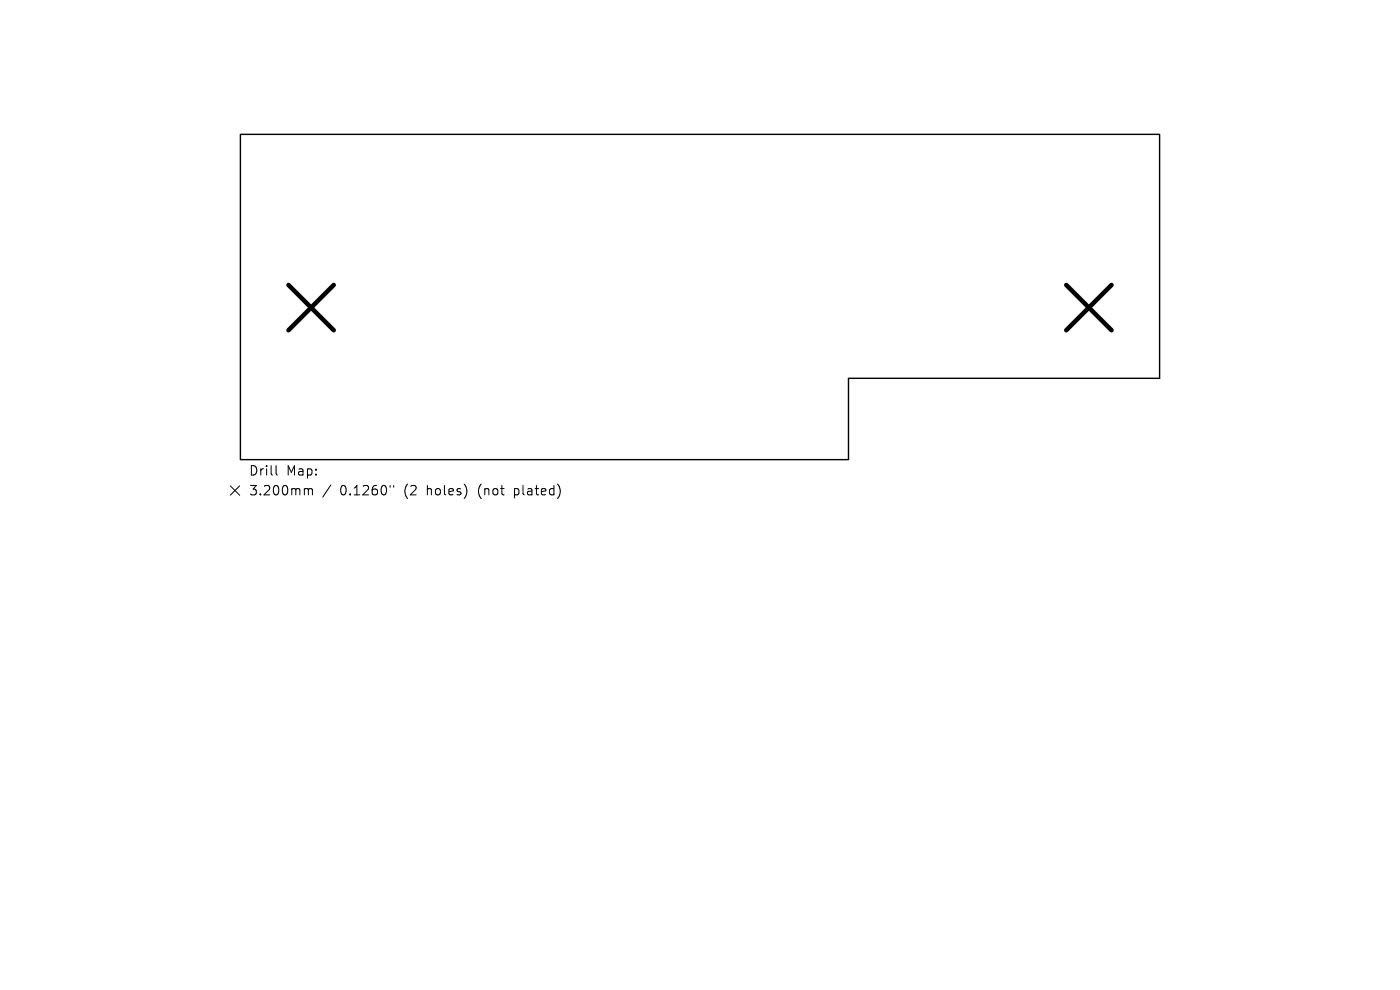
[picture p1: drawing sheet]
<svg xmlns="http://www.w3.org/2000/svg" width="297mm" height="210mm" viewBox="0 0 297 210" stroke-linecap="round" stroke-linejoin="round" font-family="sans-serif">
<defs><g id="words">
<g font-size="2.8">
<text x="52.9" y="101.1">Drill</text>
<text x="60.8" y="101.1">Map:</text>
<text x="52.9" y="105.3">3.200mm</text>
<text x="72.1" y="105.3">0.1260&quot;</text>
<text x="85.7" y="105.3">(2</text>
<text x="90.6" y="105.3">holes)</text>
<text x="101.5" y="105.3">(not</text>
<text x="109.3" y="105.3">plated)</text>
</g>
</g></defs>
<path d="M51 28.5h195v51.8h-66v17.2h-129z" fill="none" stroke="#000" stroke-width=".3"/>
<path d="M61.2 60.5l9.6 9.6M70.8 60.5l-9.6 9.6M226.2 60.5l9.6 9.6M235.8 60.5l-9.6 9.6" fill="none" stroke="#000" stroke-width=".96"/>
<path d="M58.6 98.8v1.7l.3 .3M48.9 103.1l2 2M50.9 103.1l-2 2M65.1 103.6l.3 .3M65.4 103.9v1.1M65.4 103.9l.3-.3 .5 .1 .1 1.3M70.2 102.9l-1.7 2.6M82.8 103v.4M83.5 103v.4M98.9 103.5v1.4M118.4 102.8a2.35 2.35 0 0 1 0 2.8" fill="none" stroke="#000" stroke-width=".21"/>
<use href="#words"/>
</svg>
